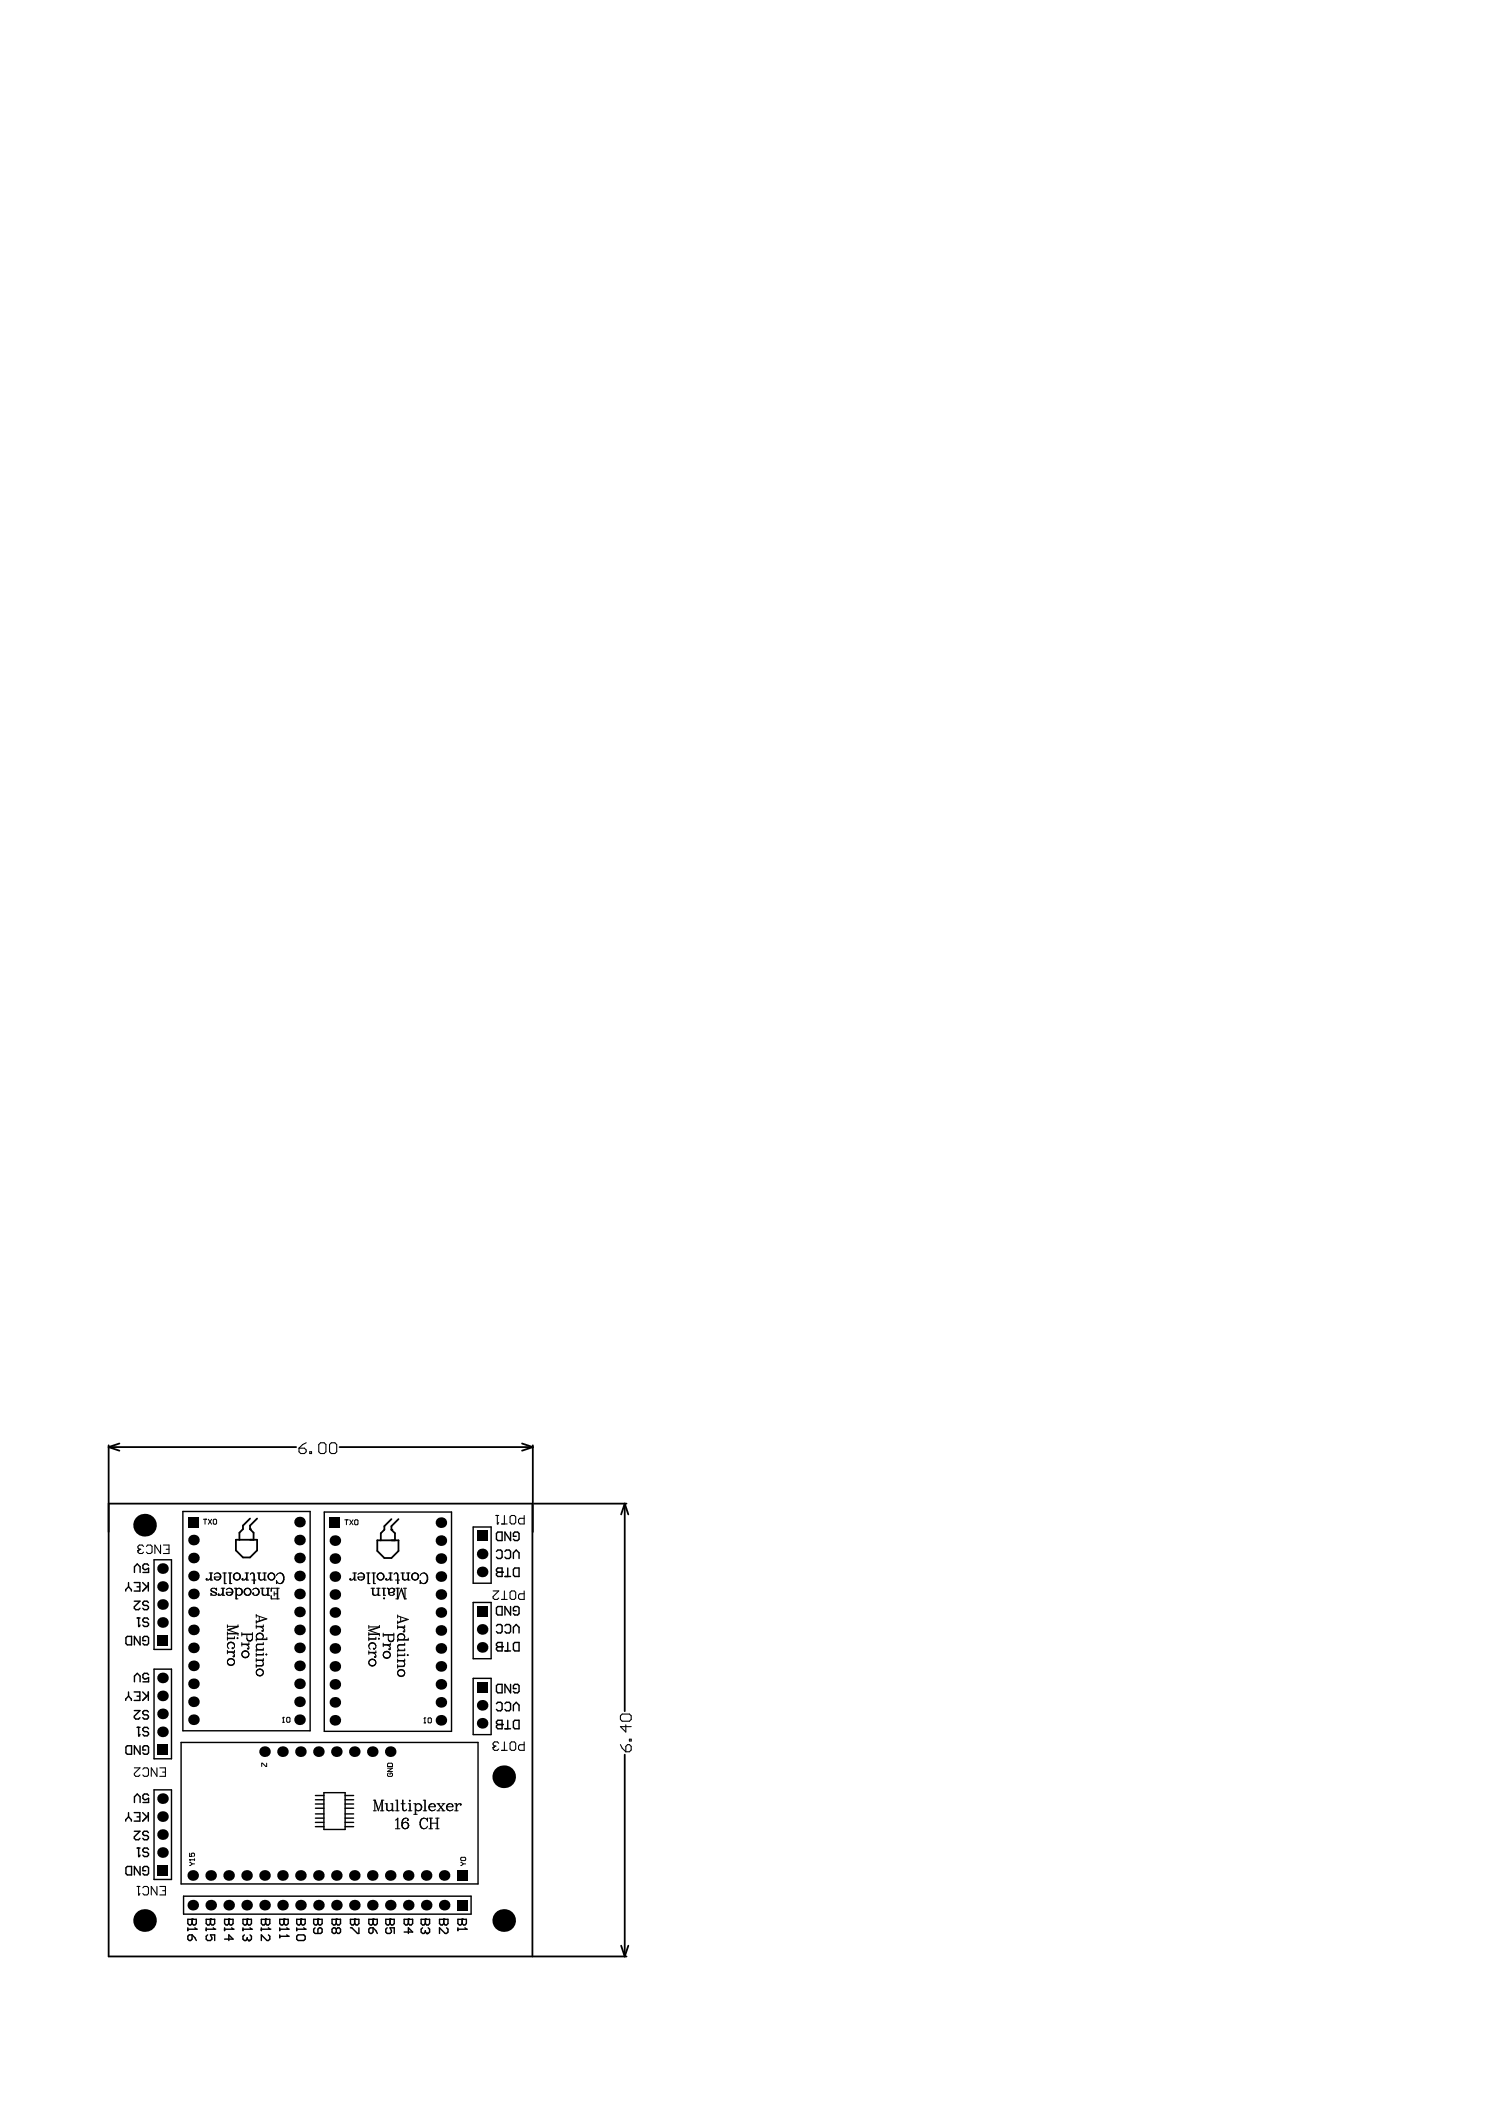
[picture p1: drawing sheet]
<svg xmlns="http://www.w3.org/2000/svg" width="210mm" height="297mm" viewBox="0 0 210 297" stroke-linecap="round" stroke-linejoin="round" font-family="sans-serif">
<g fill="none" stroke="#000" stroke-width=".25">
<path d="M15.3 203.9v72.2h59.8v-63.9h-59.8M15.3 204.2l1.5 .5M15.3 204.2h26.5M16.8 203.7l-1.5 .5M33.3 217.3h3v1.5l-1 1h-1l-1-1zM35.3 215.8h.1M35.3 214.3l-1 1v.5l-.5 .5v1M35.3 215.8l.5 .5v1M36.3 214.3l-1 1v.5M47.9 204.2h27.3M53.2 217.4h3v1.5l-1 1h-1l-1-1zM55.2 215.9h.1"/>
<path d="M55.2 214.4l-1 1v.5l-.5 .5v1M55.2 215.9l.5 .5v1M56.2 214.4l-1 1v.5M73.6 203.7l1.6 .5M75.2 203.9v12.3M75.2 204.2l-1.6 .5M75.4 212.2h13M88.1 212.2l-.5 1.5M88.1 212.2v29.3M88.1 212.2l.5 1.5M88.1 247.6v28.5M75.2 276.1h13.2"/>
<path d="M87.6 274.6l.5 1.5M88.6 274.6l-.5 1.5"/>
</g>
<g fill="none" stroke="#000" stroke-width=".15">
<path d="M19.5 218.8h.1M19.5 218.8v.2l.2 .2h.4l.2-.2M19.7 218.6h.2M19.7 218.6l-.2 .2M20.3 218.2l-.2-.2h-.4l-.2 .2v.2l.2 .2M20.7 218.2l.2-.2h.3l.2 .2v.8l-.2 .2h-.3l-.2-.2M22.6 218v1.2l-.8-1.2v1.2M23 218h.8v1.2h-.8M23.4 218.6h.4M42.2 204.4h.7l.3 .2v.3l-.3 .2h-.5l-.2-.2zM43.2 203.6l-.5 .2-.5 .6M43.7 204.9h.3v.2h-.3z"/>
<path d="M45.2 203.6h.5l.3 .2v1.1l-.3 .2h-.5l-.2-.2v-1.1zM46.7 203.6h.5l.3 .2v1.1l-.3 .2h-.5l-.2-.2v-1.1zM70 213.9h.4M70.2 215h.1M70.2 213.9v1.1M70.4 214.8l-.2 .2M70.8 215h.8M71.2 213.9v1.1M72.1 213.9h.4l.2 .2v.7l-.2 .2h-.4l-.2-.2v-.7zM73.9 213.9v1.1h-.6l-.2-.2v-.4l.2-.2h.6M29.5 222h.5M29.7 222.5a.43 .43 0 0 1-.6 .4l.1-.2v.1v.1"/>
<path d="M29.7 222v1h.3M29.8 224.4l.7 .4v.2l-.2 .1h-.3l-.2-.1M29.8 224.8v.2v.1zM29.8 222v1M30.3 222.5l.1 .4M30.4 222.9l.3 .1M30.5 224.3l-.2-.2h-.3l-.2 .2v.2l.7 .4M30.5 224.1v.3v-.1zM30.7 222a.51 .51 0 0 1 .4 .5M30.7 222h-.3l-.2 .2M30.7 222a.5 .5 0 0 1 .5 .5 .5 .5 0 0 1-.5 .5M31.1 222.5h-.9l.2 .4"/>
<path d="M31.1 222.5l-.1 .2-.3 .3M31.2 224.1h.5M31.4 224.7a.43 .43 0 0 1-.6 .3v-.1l.1 .1h-.1M31.4 224.1v1h.3M31.4 222h.5M31.5 224.1v1M31.6 222v1.5h.3M31.7 222v1.5M32 224.7l.1 .3M32.1 225l.3 .1M32.2 222h.5M32.4 222v1.5h.3"/>
<path d="M32.4 224.1l-.3 .1-.2 .1M32.4 224.1a.5 .5 0 0 1 .5 .5 .5 .5 0 0 1-.5 .5M32.4 224.1a.5 .5 0 0 1 .4 .6M32.5 222v1.5M32.8 224.7h-.9l.2 .3M32.8 224.7l-.1 .2-.3 .2M33.1 224.1h.2v1.5M33.3 224.1v1.5h.3M33.3 224.9l.5 .2M33.3 222h.2M33.3 223h.2M33.3 222a.5 .5 0 0 0-.4 .5 .5 .5 0 0 0 .4 .5"/>
<path d="M33.3 222a.53 .53 0 0 0-.3 .5 .53 .53 0 0 0 .3 .5M33.5 222a.53 .53 0 0 1 .4 .5 .53 .53 0 0 1-.4 .5M33.5 222a.5 .5 0 0 1 .4 .5 .5 .5 0 0 1-.4 .5M33.8 224.1l-.5 .2M33.8 224.1a.5 .5 0 0 1 .4 .5 .5 .5 0 0 1-.4 .5M33.8 224.1a.53 .53 0 0 1 .3 .5 .53 .53 0 0 1-.3 .5M34.6 222h.5M34.8 222.5a.43 .43 0 0 1-.7 .4l.1-.2 .1 .1-.1 .1M34.8 222v1h.3M34.8 224.1h.2M34.8 225.1h.2M34.8 224.1a.5 .5 0 0 0-.4 .5 .5 .5 0 0 0 .4 .5"/>
<path d="M34.8 224.1a.53 .53 0 0 0-.3 .5 .53 .53 0 0 0 .3 .5M34.9 222v1M35 224.1a.5 .5 0 0 1 .4 .5 .5 .5 0 0 1-.4 .5M35 224.1a.53 .53 0 0 1 .4 .5 .53 .53 0 0 1-.4 .5M35.5 223h.6M35.7 222h.1l.1 .2v1.3h-.1v-1.3zM35.7 222h-.3l-.1 .2M35.7 224.9l.1-.1h-.1h-.1a.41 .41 0 0 0 .5 .3M36.1 224.1l-.3 .1-.2 .1M36.1 224.1a.5 .5 0 0 1 .5 .5 .5 .5 0 0 1-.5 .5M36.1 224.1a.53 .53 0 0 1 .4 .5 .53 .53 0 0 1-.4 .5M36.3 222h.5"/>
<path d="M36.5 222v.7l.1 .2 .2 .1M36.6 222v.7l.2 .3M36.8 224.1h.5M37 224.1v.8v.1l.3 .1M37 224.1v.8l.3 .2M37.1 222h.5M37.3 222.7l-.2 .2-.3 .1M37.3 222v1h.3M37.4 222v1M37.5 224.1h.5M37.8 224.1v1h.2M37.8 224.9l-.2 .1-.3 .1"/>
<path d="M37.8 224.1v1M38.2 222h.2M38.2 222a.5 .5 0 0 0-.4 .5 .5 .5 0 0 0 .4 .5M38.2 223h.2M38.2 222a.53 .53 0 0 0-.3 .5 .53 .53 0 0 0 .3 .5M38.3 225.6v-.4v.4h1.1M38.3 224.1v.4v-.4h1.1M38.4 222a.5 .5 0 0 1 .4 .5 .5 .5 0 0 1-.4 .5M38.4 222a.53 .53 0 0 1 .3 .5 .53 .53 0 0 1-.3 .5M38.7 224.6v.6M38.7 224.9h.4M39 223l.1 .2-.1 .3z"/>
<path d="M39.1 223.2l.1 .2 .4 .1M39.1 224.1v1.5M39.2 224.1v1.5M39.6 222a.8 .8 0 0 1 .5 .7 .8 .8 0 0 1-.5 .8M39.6 222a.5 .5 0 0 0-.6 .3M39.6 222a.85 .85 0 0 1 0 1.5M49.8 222h.5M50 222.5a.43 .43 0 0 1-.7 .4l.1-.2 .1 .1-.1 .1M50 222v1h.3M50.1 222v1M50.6 222.5v.4M50.6 222.9l.4 .1"/>
<path d="M51 222h-.4l-.1 .2M51 222a.5 .5 0 0 1 .4 .5 .5 .5 0 0 1-.4 .5M51 222a.5 .5 0 0 1 .4 .5M51.4 222.5h-.9l.1 .4M51.4 222.5l-.1 .2-.3 .3M51.7 222h.5M51.9 222v1.5h.3M52 222v1.5M52.3 224.1h.5M52.5 222h.5M52.6 224.1v.8v.1l.2 .1M52.6 224.1v.8l.2 .2"/>
<path d="M52.7 222v1.5h.3M52.8 222v1.5M53.1 224.1h.5M53.3 224.9l-.1 .1-.4 .1M53.3 224.1v1h.3M53.4 224.1v1M53.6 222h.2M53.6 223h.2M53.6 222a.5 .5 0 0 0-.4 .5 .5 .5 0 0 0 .4 .5M53.6 222a.53 .53 0 0 0-.3 .5 .53 .53 0 0 0 .3 .5M53.8 222a.5 .5 0 0 1 .4 .5 .5 .5 0 0 1-.4 .5M53.8 222a.53 .53 0 0 1 .3 .5 .53 .53 0 0 1-.3 .5"/>
<path d="M53.9 224.1h.5M54.1 224.1v1h.3M54.2 225.5h.1l-.1 .1-.1-.1zM54.2 224.1v1M54.6 224.1h.1M54.7 224.1l.1 .2 .1 .7M54.7 224.1l.2 .2M54.8 222h.5M54.9 225l.2 .1h.3l.2-.2-.1 .1M54.9 224.3v.7M55.1 222.5a.43 .43 0 0 1-.7 .4l.1-.2 .1 .1-.1 .1M55.1 222v1h.2"/>
<path d="M55.1 222v1M55.4 224.1h-.2l-.3 .2M55.4 224.1a.29 .29 0 0 1 .2 .3 .29 .29 0 0 1-.2 .3M55.4 224.7l-.5 .1M55.4 224.1l.2 .1 .1 .1-.1 .3-.2 .1M55.8 223h.6M55.8 225.6h.3M55.8 224.1h.5M55.9 222h.2v.2v1.3v-1.3zM55.9 222h-.2l-.1 .2M56.1 224.1v1.5M56.6 222h.5"/>
<path d="M56.6 224.3l.5 1.3h.2M56.8 222v.7v.2l.3 .1M56.8 222v.7l.3 .3M56.9 224.1h.4M57.1 224.1v1.5l-.5-1.5-.5 1.5M57.3 222h.5M57.6 222.7l-.2 .2-.3 .1M57.6 222v1h.2M57.6 222v1M58.5 222h.1M58.5 223h.1M58.5 222a.5 .5 0 0 0-.4 .5 .5 .5 0 0 0 .4 .5"/>
<path d="M58.5 222a.53 .53 0 0 0-.4 .5 .53 .53 0 0 0 .4 .5M58.6 222a.5 .5 0 0 1 .5 .5 .5 .5 0 0 1-.5 .5M58.6 222a.53 .53 0 0 1 .4 .5 .53 .53 0 0 1-.4 .5M59.3 223v.2v.3zM59.3 223.2l.2 .2 .3 .1M59.8 222a.5 .5 0 0 0-.5 .3M59.8 222a.8 .8 0 0 1 .6 .7 .8 .8 0 0 1-.6 .8M59.8 222a.85 .85 0 0 1 0 1.5M69.6 224.5h.8l-.8 .8v.2l.2 .2h.4l.2-.2M70.8 225.7h.8M71.2 224.5v1.2M72.1 224.5h.4l.2 .2v.8l-.2 .2h-.4l-.2-.2v-.8z"/>
<path d="M73.9 224.5v1.2h-.6l-.2-.2v-.4l.2-.2h.6M18.9 249.5h.8l-.8 .8v.2l.2 .2h.4l.2-.2M20.1 249.7l.2-.2h.4l.2 .2v.8l-.2 .2h-.4l-.2-.2M22.1 249.5v1.2l-.8-1.2v1.2M22.5 249.5h.8v1.2h-.8M22.9 250.1h.4M69.6 246.6h.1M69.6 246.6v.2l.2 .2h.4l.2-.2M69.8 246.4l-.2 .2M69.8 246.4h.2M70.4 246l-.2-.2h-.4l-.2 .2v.2l.2 .2M70.8 247h.8"/>
<path d="M71.2 245.8v1.2M72.1 245.8h.4l.2 .2v.8l-.2 .2h-.4l-.2-.2v-.8zM73.9 245.8v1.2h-.6l-.2-.2v-.4l.2-.2h.6M87.5 246.2l.3 .5 .5 .5M87.8 241.9h1l.2 .2v.5l-.2 .3h-1l-.3-.3v-.5zM88.3 243.4v1l-.8-.8h1.5M88.5 246.2h.3l.2 .2v.5l-.2 .3h-.5v-.8zM88.8 245.4h.2v.3h-.2zM19.3 266.2h.4M19.5 267.4h.1M19.5 266.2v1.2M19.7 267.2l-.2 .2"/>
<path d="M20.1 266.4l.2-.2h.4l.2 .2v.8l-.2 .2h-.4l-.2-.2M22.1 266.2v1.2l-.8-1.2v1.2M22.5 266.2h.8v1.2h-.8M22.9 266.8h.4"/>
</g>
<g fill="none" stroke="#000" stroke-width=".2">
<path d="M25.8 213.3h17.9v30.9h-17.9zM45.7 213.4h18v30.9h-18zM66.7 215.5h2.6v7.9h-2.6zM70 218.9l.2-.2h.4l.2 .2v.8l-.2 .2h-.4l-.2-.2M70.2 216.2h.6v1.2h-.6l-.2-.2v-.8zM71.2 218.9l.2-.2h.4l.2 .2v.8l-.2 .2h-.4l-.2-.2M72 216.2v1.2l-.8-1.2v1.2M72.4 219.9v-.8l.4-.4 .4 .4v.8M72.8 216.8h-.4v-.4l.2-.2h.4l.2 .2v.8l-.2 .2h-.4l-.2-.2M18 230.9h.6v1.2h-.6l-.2-.2v-.8zM18.1 223.9l.4 .4v.2M18.1 239.4l.4 .3v.2"/>
<path d="M18.1 223.9l-.4 .4v.2M18.1 239.4l-.4 .3v.2M18.1 223.3v.6M18.1 238.8v.6M18.9 223.3h.8v1.2h-.8M18.9 238.8h.8v1.1h-.8M18.9 225.9h.8l-.8 .8v.2l.2 .2h.4l.2-.2M19 221.9v-.8l.4-.4 .4 .4v.8M19 237.3v-.8l.4-.4 .4 .4v.8M19.3 239.4h.4M19.3 223.9h.4M19.4 228.3h.4"/>
<path d="M19.6 229.5h.1M19.6 228.3v1.2M19.8 230.9v1.2l-.8-1.2v1.2M19.8 229.3l-.2 .2M20.1 238.8l.6 .6M20.1 223.3l.6 .6M20.6 231.5h-.4v-.4l.2-.2h.4l.2 .2v.8l-.2 .2h-.4l-.2-.2M20.9 223.3v1.2M20.9 238.8v1.1M20.9 239.2l-.8 .7M20.9 223.7l-.8 .8M20.9 226.1l-.2-.2h-.4l-.2 .2v.2l.2 .2h.4l.2 .2v.2l-.2 .2h-.4l-.2-.2"/>
<path d="M21 228.5l-.2-.2h-.4l-.2 .2v.2l.2 .2h.4l.2 .2v.2l-.2 .2h-.4l-.2-.2M21 220.9l-.2-.2h-.4l-.2 .2v.4l.2 .2 .6-.2v.6h-.8M21 236.3l-.2-.2h-.4l-.2 .2v.4l.2 .2 .6-.2v.6h-.8M21.7 220.1h2.5v12.7h-2.5zM21.7 235.5h2.5v12.7h-2.5zM66.7 226.1h2.6v8h-2.6zM66.7 236.8h2.6v8h-2.6zM70 232l.2-.2h.6v1.2h-.6l-.2-.2v-.2l.2-.2-.2-.2zM70 229.4l.2-.2h.4l.2 .2v.8l-.2 .2h-.4l-.2-.2M70 237.9l.2-.2h.6v1.2h-.6l-.2-.2zM70.2 221.3h.6v1.2h-.6l-.2-.2v-.2l.2-.2-.2-.2v-.2zM70.2 226.7h.6v1.2h-.6l-.2-.2v-.8z"/>
<path d="M70.2 232.4h.6M70.2 221.9h.6M70.8 232.4h.1M70.8 221.9h.1M71.2 233h.8M71.2 229.4l.2-.2h.4l.2 .2v.8l-.2 .2h-.4l-.2-.2M71.2 222.5h.8M71.6 221.3v1.2M71.6 231.8v1.2M72 226.7v1.2l-.8-1.2v1.2M72 237.7v1.2l-.8-1.2v1.2M72.4 230.4v-.8l.4-.4 .4 .4v.8"/>
<path d="M72.4 232l.2-.2h.6v1.2h-.6l-.2-.2zM72.6 221.3h.6v1.2h-.6l-.2-.2v-.8zM72.8 227.3h-.4v-.4l.2-.2h.4l.2 .2v.8l-.2 .2h-.4l-.2-.2M72.8 238.3h-.4v-.4l.2-.2h.4l.2 .2v.8l-.2 .2h-.4l-.2-.2M18 246.3h.6v1.2h-.6l-.2-.2v-.8zM18.1 256.4l.4 .4v.2M18.1 256.4l-.4 .4v.2M18.1 255.8v.6M18.9 255.8h.8v1.2h-.8M18.9 258.4h.8l-.8 .8v.2l.2 .2h.4l.2-.2M18.9 241.4h.8l-.8 .8v.2l.2 .2h.4l.2-.2M19 254.4v-.8l.4-.4 .4 .4v.8"/>
<path d="M19.3 256.4h.4M19.4 243.8h.4M19.6 244.9h.1M19.6 243.8v1.1M19.8 246.3v1.2l-.8-1.2v1.2M19.8 244.7l-.2 .2M20.1 255.8l.6 .6M20.6 246.9h-.4v-.4l.2-.2h.4l.2 .2v.8l-.2 .2h-.4l-.2-.2M20.9 255.8v1.2M20.9 256.2l-.8 .8M20.9 258.6l-.2-.2h-.4l-.2 .2v.2l.2 .2h.4l.2 .2v.2l-.2 .2h-.4l-.2-.2M20.9 241.6l-.2-.2h-.4l-.2 .2v.2l.2 .2h.4l.2 .2v.2l-.2 .2h-.4l-.2-.2"/>
<path d="M21 243.9l-.2-.1h-.4l-.2 .1v.2l.2 .2h.4l.2 .2v.2l-.2 .2h-.4l-.2-.2M21 253.4l-.2-.2h-.4l-.2 .2v.4l.2 .2 .6-.2v.6h-.8M21.7 252.6h2.5v12.6h-2.5zM25.5 245.9h41.9v19.9h-41.9zM44.5 257.2h1.2M44.5 256.6h1.2M44.5 256h1.2M44.5 255.2h1.2M44.5 254.6h1.2M44.5 254h1.2M44.5 253.4h1.2M44.5 257.8h1.2"/>
<path d="M45.7 253h3v5.2h-3zM48.7 257.2h1.2M48.7 256.6h1.2M48.7 256h1.2M48.7 255.2h1.2M48.7 254.6h1.2M48.7 254h1.2M48.7 253.4h1.2M48.7 257.8h1.2M70 240.4l.2-.2h.4l.2 .2v.8l-.2 .2h-.4l-.2-.2M70 243l.2-.2h.6v1.1h-.6l-.2-.2v-.2l.2-.2-.2-.2zM70.2 243.3h.6"/>
<path d="M70.8 243.3h.1M71.2 240.4l.2-.2h.4l.2 .2v.8l-.2 .2h-.4l-.2-.2M71.2 243.9h.8M71.6 242.8v1.1M72.4 241.4v-.8l.4-.4 .4 .4v.8M72.4 243l.2-.2h.6v1.1h-.6l-.2-.2zM18 263.4h.6v1.2h-.6l-.2-.2v-.8zM19.4 260.8h.4M19.6 262h.1M19.6 260.8v1.2M19.8 263.4v1.2l-.8-1.2v1.2M19.8 261.8l-.2 .2"/>
<path d="M20.6 264h-.4v-.4l.2-.2h.4l.2 .2v.8l-.2 .2h-.4l-.2-.2M21 261l-.2-.2h-.4l-.2 .2v.2l.2 .2h.4l.2 .2v.2l-.2 .2h-.4l-.2-.2M25.9 267.6h40.6v2.5h-40.6zM26.5 270.8h1.2v.6l-.2 .2h-.2l-.2-.2-.2 .2h-.2l-.2-.2zM26.5 272.2h1.2M26.5 273.2l.2-.2h.4v.6l-.2 .2h-.2l-.2-.2zM26.5 272v.4M27.1 270.8h.1M27.1 270.8v.6M27.1 273l.4 .4 .2 .4M27.5 272l.2 .2M27.7 272.2h.1"/>
<path d="M29.1 270.8h1.2v.6l-.2 .2h-.2l-.2-.2-.2 .2h-.2l-.2-.2zM29.1 272.2h1.2M29.1 272v.4M29.3 273l-.2 .2v.4l.2 .2h.4l.2-.2-.2-.6h.6v.8M29.7 270.8h.1M29.7 270.8v.6M30.1 272l.2 .2M30.3 272.2h.1M31.7 270.8h1.2v.6l-.2 .2h-.2l-.2-.2-.2 .2h-.2l-.2-.2zM31.7 272.2h1.2M31.7 272v.4M31.7 273.6h1.2l-.6-.6v.8"/>
<path d="M32.3 270.8h.1M32.3 270.8v.6M32.7 272l.2 .2M32.9 272.2h.1M34.3 270.8h1.2v.6l-.2 .2h-.2l-.2-.2-.2 .2h-.2l-.2-.2zM34.3 272.2h1.2M34.3 272v.4M34.5 273l-.2 .2v.4l.2 .2h.2l.2-.2M34.9 270.8h.1M34.9 270.8v.6M34.9 273.4v.2M34.9 273.6l.2 .2"/>
<path d="M35.1 273.8h.1M35.3 273l.2 .2v.4l-.2 .2h-.2M35.3 272l.2 .2M35.5 272.2h.1M36.9 270.8h1.2v.6l-.2 .2h-.2l-.2-.2-.2 .2h-.2l-.2-.2zM36.9 272.2h1.2M36.9 272v.4M37.5 270.8h.1M37.5 270.8v.6M37.9 273l.2 .2v.4l-.2 .2h-.2l-.8-.8v.8M37.9 272l.2 .2M38.1 272.2h.1"/>
<path d="M39.5 270.8h1.2v.6l-.2 .2h-.2l-.2-.2-.2 .2h-.2l-.2-.2zM39.5 272.2h1.2M39.5 272v.4M39.5 273v.4M39.5 273.2h1.2M40.1 270.8h.1M40.1 270.8v.6M40.5 272l.2 .2M40.5 273l.2 .2M40.7 272.2h.1M40.7 273.2h.1M41.9 270.8h1.1v.6l-.2 .2h-.1l-.2-.2-.2 .2h-.2l-.2-.2z"/>
<path d="M41.9 272.2h1.1M41.9 273.2l.2-.2h.7l.2 .2v.4l-.2 .2h-.7l-.2-.2zM41.9 272v.4M42.5 270.8h.1M42.5 270.8v.6M42.8 272l.2 .2M43 272.2h.1M44.2 270.8h1.2v.6l-.2 .2h-.2l-.2-.2-.2 .2h-.2l-.2-.2zM44.4 272l-.2 .2v.4l.2 .2h.8l.2-.2v-.4l-.2-.2h-.2l-.2 .2v.6M44.8 270.8h.1M44.8 270.8v.6M46.8 270.8h1.2v.6l-.2 .2h-.2l-.2-.2-.2 .2h-.2l-.2-.2z"/>
<path d="M47.4 270.8h.1M47.4 272.2l-.2-.2h-.2l-.2 .2v.4l.2 .2h.2l.2-.2M47.4 272.2l.2-.2h.2l.2 .2v.4l-.2 .2h-.2l-.2-.2M47.4 270.8v.6M47.4 272.2v.4M49.4 270.8h1.2v.6l-.2 .2h-.2l-.2-.2-.2 .2h-.2l-.2-.2zM49.4 272h.2l.8 .8h.2v-.8M50 270.8h.1M50 270.8v.6M52 270.8h1.2v.6l-.2 .2h-.2l-.2-.2-.2 .2h-.2l-.2-.2zM52.2 272h.4v.6l-.2 .2h-.2l-.2-.2v-.4zM52.6 270.8h.1"/>
<path d="M52.6 270.8v.6M52.6 272l.4 .4 .2 .4M54.4 270.8h1.2v.6l-.2 .2h-.2l-.2-.2-.2 .2h-.2l-.2-.2zM54.6 272l-.2 .2v.4l.2 .2h.4l.2-.2-.2-.6h.6v.8M55 270.8h.1M55 270.8v.6M57 270.8h1.2v.6l-.2 .2h-.2l-.2-.2-.2 .2h-.2l-.2-.2zM57 272.6h1.2l-.6-.6v.8M57.6 270.8h.1M57.6 270.8v.6M59.4 270.8h1.2v.6l-.2 .2h-.2l-.2-.2-.2 .2h-.2l-.2-.2zM59.6 272l-.2 .2v.4l.2 .2h.2l.2-.2"/>
<path d="M60 270.8h.1M60 270.8v.6M60 272.4v.2M60 272.6l.2 .2M60.2 272.8h.1M60.4 272l.2 .2v.4l-.2 .2h-.2M62 270.8h1.2v.6l-.2 .2h-.2l-.2-.2-.2 .2h-.2l-.2-.2zM62.6 270.8h.1M62.6 270.8v.6M63 272l.2 .2v.4l-.2 .2h-.2l-.8-.8v.8M64.6 270.8h1.2v.6l-.2 .2h-.2l-.2-.2-.2 .2h-.2l-.2-.2zM64.6 272v.4"/>
<path d="M64.6 272.2h1.2M65.2 270.8h.1M65.2 270.8v.6M65.6 272l.2 .2M65.8 272.2h.1"/>
</g>
<g fill="none" stroke="#000" stroke-width=".14">
<path d="M28.7 214.4h.5M28.9 214.4v.7M29.4 214.4l.5 .7M29.9 214.4l-.5 .7M30.2 214.4h.2l.1 .1v.5l-.1 .1h-.2l-.1-.1v-.5zM48.6 214.5h.5M48.9 214.5v.7M49.3 214.5l.5 .7M49.8 214.5l-.5 .7M50 214.6l.1-.1h.3l.1 .1v.4l-.1 .2h-.3l-.1-.2zM32.1 229.5h1.5l-1.5 .5 1.5 .5M32.1 232.1a.52 .52 0 0 1 .5-.3 .52 .52 0 0 1 .5 .3"/>
<path d="M32.1 230.5h1.5M32.1 234.6a.5 .5 0 0 0 .5 .4 .5 .5 0 0 0 .5-.4M32.1 230.6h1.5M32.1 234.6a.52 .52 0 0 0 .5 .4 .52 .52 0 0 0 .5-.4M32.1 229.3v.4M32.1 230.3v.5M32.1 230.9v.5M32.1 232.1l.1 .4 .1 .1M32.1 232.9v.5M32.1 234.5v.1M32.1 231.2h1M32.1 232.1a.5 .5 0 0 1 .5-.4 .5 .5 0 0 1 .5 .4"/>
<path d="M32.1 233.1h1M32.1 234.5a.5 .5 0 0 1 .5-.5 .5 .5 0 0 1 .5 .5M32.1 234.5a.52 .52 0 0 1 .5-.4 .52 .52 0 0 1 .5 .4M32.6 233.2a.43 .43 0 0 1 .4 .6l-.1-.1h.1M33.1 230.9v.3h-1M33.1 232.1a.41 .41 0 0 1-.3 .5h-.1l.1-.1 .1 .1M33.1 232.9v.3h-1M33.1 234.5v.1M33.5 231.1l.1 .1h-.1h-.1zM33.6 229.3v.3l-1.3 .4M33.6 230.5v.3M34.1 232h1"/>
<path d="M34.1 230.6h1.5M34.1 230.7h1.5M34.1 230.4v.5M34.1 231.8v.5M34.1 233.4v.1M34.1 233.4a.5 .5 0 0 1 .5-.5 .5 .5 0 0 1 .5 .5M34.1 233.5a.5 .5 0 0 0 .5 .4 .5 .5 0 0 0 .5-.4M34.1 233.4a.52 .52 0 0 1 .5-.4 .52 .52 0 0 1 .5 .4M34.1 233.5a.52 .52 0 0 0 .5 .4 .52 .52 0 0 0 .5-.4M34.7 232.1a.43 .43 0 0 1 .3 .6l-.1-.1h.1M34.8 231.2a.39 .39 0 0 0 .4 .4 .39 .39 0 0 0 .4-.4M34.8 231.2a.41 .41 0 0 0 .4 .3 .41 .41 0 0 0 .4-.3"/>
<path d="M34.8 230.7v.5M35.1 231.8v.3h-1M35.1 233.4v.1M35.6 230.4v.8M36.1 227.9l1.5 .5-1.5 .5M36.1 227.8v.4M36.1 228.7v.4M36.1 229.3v.5M36.1 230.9l.3 .4M36.1 232.3l.1 .3 .2 .2M36.1 233.3v.5M36.1 234v.5"/>
<path d="M36.1 234.8v.5M36.1 235.9v.2M36.1 229.5h1M36.1 230.9a.5 .5 0 0 1 .5-.5 .5 .5 0 0 1 .5 .5M36.1 230.9a.52 .52 0 0 1 .5-.4 .52 .52 0 0 1 .5 .4M36.1 233.5h1M36.1 234.2h1M36.1 235.9a.5 .5 0 0 1 .5-.4 .5 .5 0 0 1 .5 .4M36.1 236.1a.5 .5 0 0 0 .5 .4 .5 .5 0 0 0 .5-.4M36.1 235.9a.52 .52 0 0 1 .5-.3 .52 .52 0 0 1 .5 .3M36.1 236.1a.52 .52 0 0 0 .5 .3 .52 .52 0 0 0 .5-.3M36.6 228.1v.6"/>
<path d="M36.7 229.6a.43 .43 0 0 1 .4 .6l-.2-.1h.1h.1M36.9 234.3l.2 .2v.3M37.1 232.8h-1v.3M37.1 229.3v.3h-1M37.1 230.9l-.2 .4M37.1 231.8v.3h-.7l-.3 .2M37.1 232.6v.3h-1M37.1 233.3v.2h-1M37.1 234v.3h-1M37.1 235.9v.2M37.1 232h-.7l-.2 .1-.1 .2M37.1 234.8v.2l-.2 .1h-.8"/>
<path d="M37.1 234.8l-.2 .2h-.8M37.4 228.4l-1.3 .5M37.6 233.4v.1h-.1zM37.6 231.1v.3h-1.5M37.6 231.3h-1.5v.3M52 229.6h1.5l-1.5 .5 1.5 .5M52 230.6h1.5M52 231.2h1M52 232.2a.5 .5 0 0 1 .5-.4 .5 .5 0 0 1 .5 .4M52 234.5a.5 .5 0 0 1 .5-.4 .5 .5 0 0 1 .5 .4M52 232.2a.52 .52 0 0 1 .5-.3 .52 .52 0 0 1 .5 .3M52 234.7a.5 .5 0 0 0 .5 .4 .5 .5 0 0 0 .5-.4"/>
<path d="M52 229.4v.4M52 230.4v.5M52 231v.5M52 232.2l.1 .4 .1 .1M52 233v.5M52 234.5v.2M52 233.2h1M52 234.5a.52 .52 0 0 1 .5-.3 .52 .52 0 0 1 .5 .3M52 234.7a.52 .52 0 0 0 .5 .3 .52 .52 0 0 0 .5-.3M52.6 233.2a.43 .43 0 0 1 .4 .7l-.2-.1 .1-.1 .1 .1M53 232.2a.41 .41 0 0 1-.3 .5v-.1l.1 .1M53 231v.3h-1"/>
<path d="M53 233v.2h-1M53 234.5v.2M53.4 231.2h.1l-.1 .1v-.1zM53.5 229.4v.2l-1.3 .5M53.5 230.6v.3M54.1 233.4a.5 .5 0 0 1 .5-.4 .5 .5 0 0 1 .5 .4M54.1 233.4a.52 .52 0 0 1 .5-.3 .52 .52 0 0 1 .5 .3M54.1 233.6a.5 .5 0 0 0 .5 .4 .5 .5 0 0 0 .5-.4M54.1 232.1h1M54.1 230.7h1.5M54.1 230.5v.4M54.1 231.9v.5"/>
<path d="M54.1 233.4v.2M54.1 233.6a.52 .52 0 0 0 .5 .3 .52 .52 0 0 0 .5-.3M54.6 232.1a.43 .43 0 0 1 .4 .7l-.2-.1 .1-.1 .1 .1M54.8 231.3a.41 .41 0 0 0 .4 .3 .41 .41 0 0 0 .4-.3M54.8 231.3a.39 .39 0 0 0 .4 .4 .39 .39 0 0 0 .4-.4M54.8 230.7v.6M55.1 231.9v.2h-1M55.1 233.4v.2M55.6 230.5v.8M56.1 229.6h1M56.1 230.9a.5 .5 0 0 1 .5-.4 .5 .5 0 0 1 .5 .4M56.1 234.3h1"/>
<path d="M56.1 236.2a.52 .52 0 0 0 .5 .3 .52 .52 0 0 0 .5-.3M56.1 236a.5 .5 0 0 1 .5-.4 .5 .5 0 0 1 .5 .4M56.1 230.9a.52 .52 0 0 1 .5-.3 .52 .52 0 0 1 .5 .3M56.1 228l1.5 .5-1.5 .5M56.1 227.9v.4M56.1 228.7v.5M56.1 229.4v.5M56.1 230.9l.2 .5M56.1 232.4l.1 .3 .1 .2M56.1 233.3v.5M56.1 234.1v.5M56.1 234.9v.5"/>
<path d="M56.1 236v.2M56.1 233.6h1M56.1 236.2a.5 .5 0 0 0 .5 .4 .5 .5 0 0 0 .5-.4M56.1 236a.52 .52 0 0 1 .5-.4 .52 .52 0 0 1 .5 .4M56.5 228.2v.6M56.7 229.6a.43 .43 0 0 1 .3 .7l-.1-.1v-.1l.1 .1M56.9 234.4l.1 .1 .1 .4M57.1 232.9h-1v.2M57.1 232.6v.3h-1M57.1 229.4v.2h-1M57.1 230.9l-.2 .5M57.1 231.9v.2h-.8l-.2 .3"/>
<path d="M57.1 233.3v.3h-1M57.1 234.1v.3h-1M57.1 236v.2M57.1 232.1h-.8h-.1l-.1 .3M57.1 234.9l-.1 .2-.1 .1h-.8M57.1 234.9l-.2 .2h-.8M57.4 228.5l-1.3 .5M57.4 233.6l.1-.1 .1 .1h-.1zM57.6 231.2v.2h-1.5M57.6 231.4h-1.5v.3M37.6 248.8v.5h-.1l-.5-.5h-.1v.5M39.9 243h.2"/>
<path d="M40 242.3h.1M40 242.3v.7M40 242.3l-.1 .2M40.6 242.3h.2l.1 .2v.4l-.1 .1h-.2l-.2-.1v-.4zM52.7 254h.2l.5 1.3M52.7 255.5h.4M53.7 255.5h.5M53.9 254l-.5 1.5-.5-1.5v1.5M53.9 254v1.5M53.9 254h.3M54.3 254.5h.3v.8l.2 .2M54.5 254.5v.8l.1 .2h.2"/>
<path d="M54.7 248.9l.1-.1h.4l.2 .1v.4h-.7zM54.7 249.5h.7l-.7 .5h.7M54.8 250.2l-.1 .1v.3l.1 .1h.4l.2-.1v-.3l-.2-.1h-.2v.2M55.1 254.5h.3v1M55.3 255.3l-.1 .2h-.4M55.3 254.5v1h.3M55.8 256.8l.3-.2v1.5M55.8 258.1h.6M55.8 254h.3v1.5M55.8 255.5h.5M56 254v1.5M56.1 256.6v1.5"/>
<path d="M56.6 254.5h.5M56.8 254h.1v1.2l.1 .3h-.1l-.1-.3zM57.1 258.1h.1M57.2 256.6h.3l.1 .2-.1 .1v-.1M57.2 256.6a.86 .86 0 0 0-.3 1.4l.2 .1M57.2 256.6a.9 .9 0 0 0-.1 1.5M57.2 257.1a.48 .48 0 0 1 .4 .5 .48 .48 0 0 1-.4 .5M57.2 257.1a.46 .46 0 0 1 .5 .5 .46 .46 0 0 1-.5 .5M57.2 257.1a.46 .46 0 0 0-.5 .5M57.4 255.3l-.1 .2h-.3M57.6 255.5h.5M57.6 254.5h.3v1"/>
<path d="M57.7 254.1l.1-.1 .1 .1-.1 .1zM57.8 254.5v1M58.4 254.5h.2v1.5M58.4 256h.5M58.6 254.5v1.5M58.6 255.3l.5 .2M59.1 254.5l-.5 .2M59.1 254.5a.5 .5 0 0 1 .4 .5 .5 .5 0 0 1-.4 .5M59.1 254.5a.53 .53 0 0 1 .3 .5 .53 .53 0 0 1-.3 .5M59.7 254h.3v1.5M59.7 255.5h.5M59.7 256.6h.4l.1 .2"/>
<path d="M59.7 256.6a.8 .8 0 0 0-.5 .7 .8 .8 0 0 0 .5 .8M59.7 256.6a.85 .85 0 0 0 0 1.5M59.8 243.1h.2M59.9 242.4h.1M59.9 242.4v.7M59.9 242.4l-.1 .1M59.9 254v1.5M60.3 257.7a.5 .5 0 0 1-.6 .4M60.3 256.6v.4l-.1-.2zM60.4 242.5l.1-.1h.2l.2 .1v.5l-.2 .1h-.2l-.1-.1zM60.5 258.1h.5M60.5 256.6h.5"/>
<path d="M60.5 255a.5 .5 0 0 0 .4 .5M60.7 256.6v1.5M60.8 256.6v1.5M60.8 257.3h.9M60.9 254.5l.4 .1M60.9 254.5a.5 .5 0 0 0-.4 .5 .5 .5 0 0 0 .4 .5M60.9 254.5l-.3 .2-.1 .3M61.3 254.6l.1 .4h-.9M61.3 254.6v.4M61.4 255.3l-.1 .2h-.4M61.4 258.1h.5M61.4 256.6h.5"/>
<path d="M61.6 255.5h.5M61.6 254.5h.5M61.7 256.6v1.5M61.8 254.5l.8 1M62.3 255.5h.5M62.3 254.5h.5M62.6 254.5l-.8 1M63 255a.5 .5 0 0 0 .4 .5M63.4 254.5l.4 .1M63.4 254.5a.5 .5 0 0 0-.4 .5 .5 .5 0 0 0 .4 .5M63.4 254.5l-.3 .2-.1 .3M63.8 254.6l.1 .4h-.9"/>
<path d="M63.8 254.6v.4M63.9 255.3l-.1 .2h-.4M64.1 255.5h.5M64.1 254.5h.3v1M64.3 254.5v1M65 254.6l-.1 .1h.1l.1-.1a.41 .41 0 0 0-.5 0 .41 .41 0 0 0-.2 .4M26.7 262.4h.1M26.7 262.8l.4 .2M26.7 261.5v.5h.4l-.1-.3 .1-.2h.2l.1 .1v.3l-.1 .1M26.7 262.4h.7M26.7 262.4l.2 .2M27.1 263l-.4 .2"/>
<path d="M27.1 263h.3M27.4 262.3v.3M65 262.8l.3 .2M65.1 262.1h.5l.1 .1v.2l-.1 .2h-.5l-.1-.2v-.2zM65.3 263l-.3 .2M65.3 263h.4"/>
</g>
<g fill="#000">
<circle cx="20.4" cy="215.2" r="1.6"/>
<circle cx="27.3" cy="219.9" r=".75"/>
<circle cx="27.3" cy="217.3" r=".75"/>
<circle cx="42.3" cy="219.9" r=".75"/>
<circle cx="42.3" cy="217.3" r=".75"/>
<circle cx="42.3" cy="214.8" r=".75"/>
<circle cx="47.2" cy="219.9" r=".75"/>
<circle cx="47.2" cy="217.4" r=".75"/>
<circle cx="62.2" cy="219.9" r=".75"/>
<circle cx="62.2" cy="214.9" r=".75"/>
<circle cx="62.2" cy="217.4" r=".75"/>
<circle cx="68" cy="219.3" r=".75"/>
<circle cx="22.9" cy="236.8" r=".75"/>
<circle cx="22.9" cy="239.3" r=".75"/>
<circle cx="22.9" cy="221.3" r=".75"/>
<circle cx="22.9" cy="223.9" r=".75"/>
<circle cx="22.9" cy="228.9" r=".75"/>
<circle cx="22.9" cy="226.4" r=".75"/>
<circle cx="27.3" cy="232.5" r=".75"/>
<circle cx="27.3" cy="235.1" r=".75"/>
<circle cx="27.3" cy="222.4" r=".75"/>
<circle cx="27.3" cy="237.6" r=".75"/>
<circle cx="27.3" cy="230" r=".75"/>
<circle cx="27.3" cy="227.5" r=".75"/>
<circle cx="27.3" cy="224.9" r=".75"/>
<circle cx="42.3" cy="235.1" r=".75"/>
<circle cx="42.3" cy="232.5" r=".75"/>
<circle cx="42.3" cy="222.4" r=".75"/>
<circle cx="42.3" cy="237.6" r=".75"/>
<circle cx="42.3" cy="230" r=".75"/>
<circle cx="42.3" cy="227.5" r=".75"/>
<circle cx="42.3" cy="224.9" r=".75"/>
<circle cx="47.2" cy="227.5" r=".75"/>
<circle cx="47.2" cy="232.6" r=".75"/>
<circle cx="47.2" cy="222.5" r=".75"/>
<circle cx="47.2" cy="237.7" r=".75"/>
<circle cx="47.2" cy="230.1" r=".75"/>
<circle cx="47.2" cy="225" r=".75"/>
<circle cx="47.2" cy="235.1" r=".75"/>
<circle cx="62.2" cy="225" r=".75"/>
<circle cx="62.2" cy="235.1" r=".75"/>
<circle cx="62.2" cy="232.6" r=".75"/>
<circle cx="62.2" cy="222.5" r=".75"/>
<circle cx="62.2" cy="237.7" r=".75"/>
<circle cx="62.2" cy="227.5" r=".75"/>
<circle cx="62.2" cy="230.1" r=".75"/>
<circle cx="68" cy="232.5" r=".75"/>
<circle cx="68" cy="229.9" r=".75"/>
<circle cx="68" cy="221.8" r=".75"/>
<circle cx="22.9" cy="241.8" r=".75"/>
<circle cx="22.9" cy="253.8" r=".75"/>
<circle cx="22.9" cy="244.4" r=".75"/>
<circle cx="22.9" cy="258.9" r=".75"/>
<circle cx="22.9" cy="256.3" r=".75"/>
<circle cx="27.3" cy="242.7" r=".75"/>
<circle cx="27.3" cy="240.1" r=".75"/>
<circle cx="37.3" cy="247.2" r=".75"/>
<circle cx="39.8" cy="247.2" r=".75"/>
<circle cx="42.3" cy="240.1" r=".75"/>
<circle cx="42.3" cy="242.7" r=".75"/>
<circle cx="42.4" cy="247.2" r=".75"/>
<circle cx="44.9" cy="247.2" r=".75"/>
<circle cx="47.2" cy="242.8" r=".75"/>
<circle cx="47.2" cy="240.2" r=".75"/>
<circle cx="47.4" cy="247.2" r=".75"/>
<circle cx="50" cy="247.2" r=".75"/>
<circle cx="52.5" cy="247.2" r=".75"/>
<circle cx="55" cy="247.2" r=".75"/>
<circle cx="62.2" cy="242.8" r=".75"/>
<circle cx="62.2" cy="240.2" r=".75"/>
<circle cx="68" cy="243.2" r=".75"/>
<circle cx="68" cy="240.6" r=".75"/>
<circle cx="71.1" cy="250.7" r="1.6"/>
<circle cx="20.4" cy="271" r="1.6"/>
<circle cx="22.9" cy="261.4" r=".75"/>
<circle cx="27.2" cy="264.6" r=".75"/>
<circle cx="27.2" cy="268.8" r=".75"/>
<circle cx="29.7" cy="264.6" r=".75"/>
<circle cx="29.7" cy="268.8" r=".75"/>
<circle cx="32.2" cy="264.6" r=".75"/>
<circle cx="32.3" cy="268.8" r=".75"/>
<circle cx="34.8" cy="264.6" r=".75"/>
<circle cx="34.8" cy="268.8" r=".75"/>
<circle cx="37.3" cy="264.6" r=".75"/>
<circle cx="37.3" cy="268.8" r=".75"/>
<circle cx="39.8" cy="264.6" r=".75"/>
<circle cx="39.9" cy="268.8" r=".75"/>
<circle cx="42.4" cy="264.6" r=".75"/>
<circle cx="42.4" cy="268.8" r=".75"/>
<circle cx="44.9" cy="264.6" r=".75"/>
<circle cx="44.9" cy="268.8" r=".75"/>
<circle cx="47.4" cy="264.6" r=".75"/>
<circle cx="47.5" cy="268.8" r=".75"/>
<circle cx="50" cy="264.6" r=".75"/>
<circle cx="50" cy="268.8" r=".75"/>
<circle cx="52.5" cy="264.6" r=".75"/>
<circle cx="52.5" cy="268.8" r=".75"/>
<circle cx="55" cy="264.6" r=".75"/>
<circle cx="55.1" cy="268.8" r=".75"/>
<circle cx="57.6" cy="264.6" r=".75"/>
<circle cx="57.6" cy="268.8" r=".75"/>
<circle cx="60.1" cy="264.6" r=".75"/>
<circle cx="60.1" cy="268.8" r=".75"/>
<circle cx="62.6" cy="264.6" r=".75"/>
<circle cx="62.7" cy="268.8" r=".75"/>
<circle cx="71.1" cy="271" r="1.6"/>
</g>
<g fill="#000">
<path d="M26.5 214h1.5v1.5h-1.5z" fill-rule="evenodd"/>
<path d="M46.5 214.1h1.5v1.5h-1.5z" fill-rule="evenodd"/>
<path d="M67.3 216h1.5v1.5h-1.5z" fill-rule="evenodd"/>
<path d="M22.2 230.7h1.5v1.5h-1.5z" fill-rule="evenodd"/>
<path d="M67.3 237.4h1.5v1.5h-1.5z" fill-rule="evenodd"/>
<path d="M67.3 226.6h1.5v1.5h-1.5z" fill-rule="evenodd"/>
<path d="M22.2 246.2h1.5v1.5h-1.5z" fill-rule="evenodd"/>
<path d="M22.2 263.2h1.5v1.5h-1.5z" fill-rule="evenodd"/>
<path d="M64.4 263.9h1.5v1.5h-1.5z" fill-rule="evenodd"/>
<path d="M64.4 268.1h1.5v1.5h-1.5z" fill-rule="evenodd"/>
</g>
</svg>
